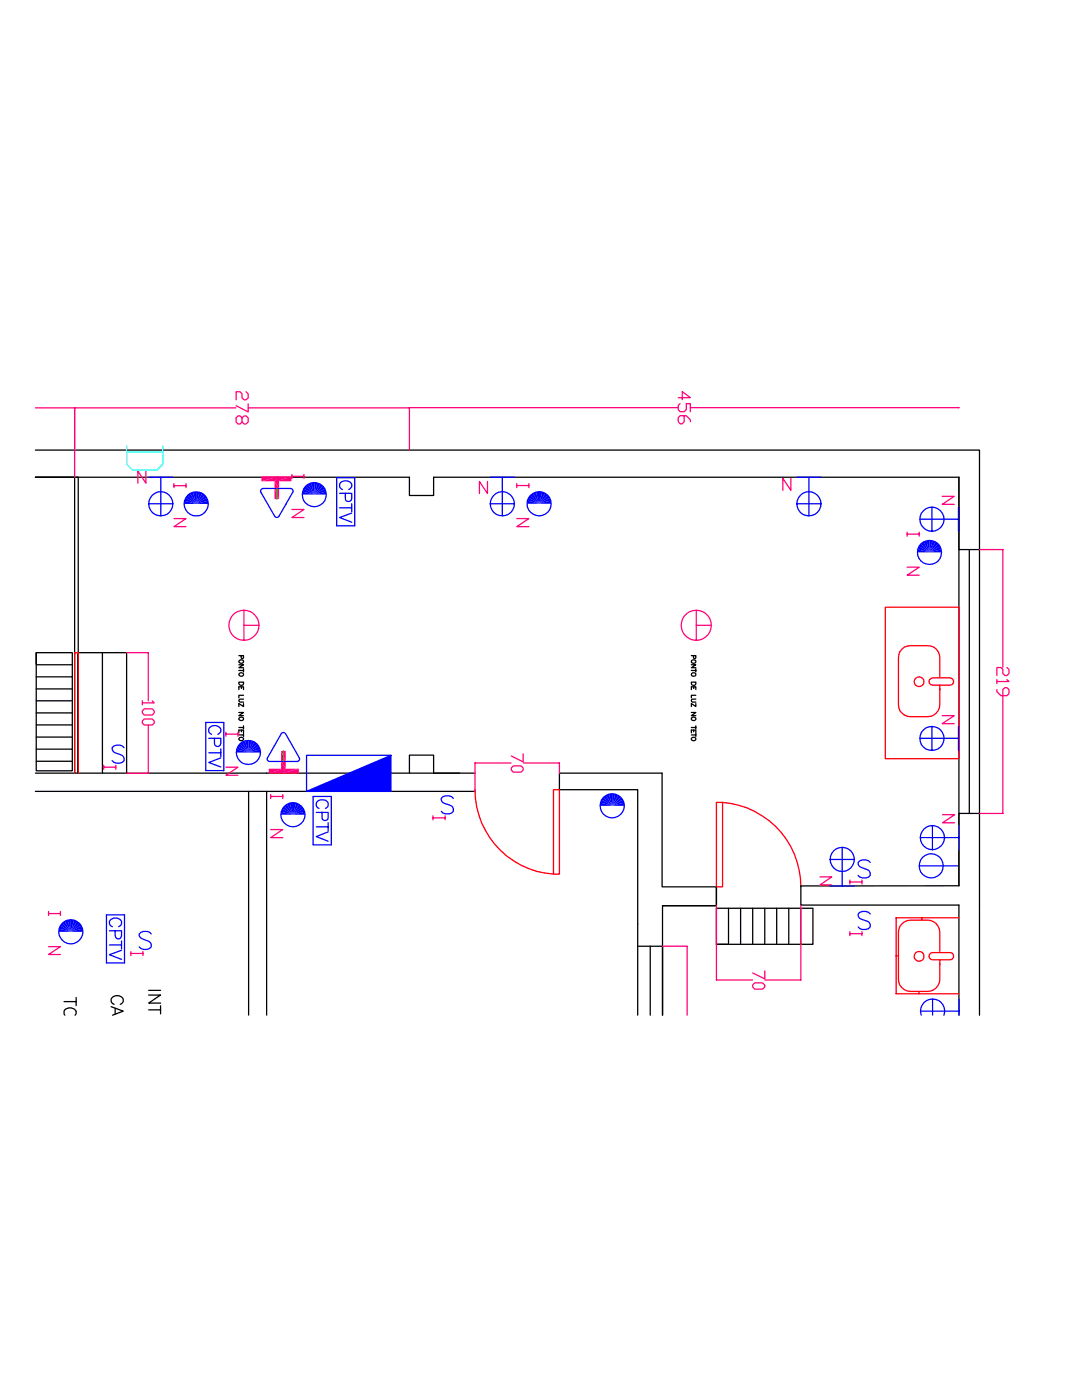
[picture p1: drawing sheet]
<svg xmlns="http://www.w3.org/2000/svg" width="216mm" height="279mm" viewBox="0 0 216 279" stroke-linecap="round" stroke-linejoin="round" font-family="sans-serif">
<g fill="none" stroke="#000" stroke-width=".25">
<path d="M7.1 89.8h188.3v112.8M14.9 95.2h.7v59.1M191.3 95.2h-104.8v3.7h-4.8v-3.7h-74.6h7.8v59.1h79.9M191.3 95.2v14.5h4.1M191.3 95.2v81.6M193.4 109.7v52.6M7.2 130.3h7.2v23.5h-7.2zM7.2 130.3v2.4h7.2M7.2 135.1h7.2M7.2 137.5h7.2M7.2 139.9h7.2M15.6 130.3h4.8v24"/>
<path d="M20.4 130.3h4.9v24M47.7 134.5a.42 .42 0 0 1 .6-.3 .42 .42 0 0 1 .1 .7h-.6zM47.7 136.1h.9v.3a.48 .48 0 0 1-.5 .4 .48 .48 0 0 1-.4-.4zM47.7 130.8h.9l-.1 .6h-.3l-.1-.6M47.7 132.7h.9l-.9 .6h.9M47.7 137.6v-.5h.9v.5M47.7 133.8h.9M47.7 131.9a.42 .42 0 0 1 .6-.2 .42 .42 0 0 1 .2 .6 .43 .43 0 0 1-.6 0 .43 .43 0 0 1-.2-.4zM48.2 137.1v.3M48.6 138.8h-.9v.5M48.6 139.5h-.6l-.3 .3 .1 .3h.8M48.6 133.5v.6"/>
<path d="M138 136.1h.8v.3a.46 .46 0 0 1-.4 .4 .46 .46 0 0 1-.4-.4zM138 130.8h.8v.6h-.4v-.6M138 132.7h.8l-.8 .6h.8M138 137.6v-.5h.8v.5M138 133.8h.8M138.4 137.1v.3M138.8 138.8h-.8v.5M138.8 139.5h-.6l-.2 .3 .1 .3h.7M138.8 133.5v.6M7.1 154.3h7.8M7.1 157.9h46.1M7.2 142.3h7.2"/>
<path d="M7.2 144.7h7.2M7.2 147.1h7.2M7.2 149.5h7.2M7.2 151.9h7.2M47.7 142.2h.9l-.9 .6h.9M47.7 146.3v-.6h.9v.6M47.7 145.2h.9M47.7 146.7h.9M47.8 143.2a.43 .43 0 0 1 .5-.1 .43 .43 0 0 1 .2 .5 .44 .44 0 0 1-.5 .2 .44 .44 0 0 1-.3-.5zM47.8 147.2a.43 .43 0 0 1 .5 0 .43 .43 0 0 1 .2 .5 .44 .44 0 0 1-.5 .1 .44 .44 0 0 1-.3-.5zM48.2 145.7v.3M48.6 140.4v.6l-.9-.6v.6"/>
<path d="M48.6 144.9v.6M48.6 146.4v.6M49.6 157.9v44.7M81.7 154.3v-3.6h4.8v3.6M94.8 157.9h-41.6v44.7M138 142.2h.8l-.8 .6h.8M138 146.3v-.6h.8v.6M138 145.2h.8M138 146.7h.8M138.4 145.7v.3M138.8 140.4v.6l-.8-.6v.6M138.8 144.9v.6"/>
<path d="M138.8 146.4v.6M143 177v3.8h-10.8M191.3 176.8h-31.5v3.8h31.5v22M195.4 162.3h-4.1v14.5M129.7 188.8v13.8M132.2 180.8h10.8v-3.8h-10.9v-22.7h-20.5v3.3h15.6v45M132.2 180.8v21.8v-13.8h-5M143 181.3h19.2v7.2h-19.2zM145.4 181.3v7.2h-2.4M147.8 181.3v7.2M150.2 181.3v7.2M152.6 181.3v7.2"/>
<path d="M155 181.3v7.2M157.4 181.3v7.2M159.8 181.3v7.2"/>
<circle cx="138.4" cy="132" r=".41"/>
<circle cx="138.4" cy="134.6" r=".41"/>
<circle cx="138.4" cy="147.5" r=".41"/>
<circle cx="138.4" cy="143.5" r=".41"/>
</g>
<path d="M25.3 89v3.6l1.2 1.2h4.8l1.2-1.2v-3.6M25.3 90.2h7.2" fill="none" stroke="#0ff" stroke-width=".25"/>
<g fill="none" stroke="#f00" stroke-width=".25">
<path d="M176.6 121.2h14.7v30.2h-14.7zM185.5 135.7l.6-.4h3.5a.72 .72 0 0 1 .7 .7 .72 .72 0 0 1-.7 .7h-3.5a.7 .7 0 0 1-.6-1zM187.5 135.1v-3.8a2.38 2.38 0 0 0-2.4-2.4h-3.4a2.38 2.38 0 0 0-2.4 2.4v9.3a2.46 2.46 0 0 0 2.4 2.4h3.4a2.46 2.46 0 0 0 2.4-2.4v-3.9M187.5 137.4v.3M14.9 154.3v-24h.7v24M94.8 157.6a16.8 16.8 0 0 0 15.6 16.8M110.4 157.6h1.2v16.8h-1.2zM143 160.1h1.2v16.9h-1.2zM144.2 160.1a16.8 16.8 0 0 1 15.6 16.9M178.8 190.7h.5M183.4 197.9v.4M183.9 183.2v.4"/>
<path d="M185.5 190.5l.3-.3 .3-.1h3.5a.72 .72 0 0 1 .7 .7 .72 .72 0 0 1-.7 .8h-3.5a.72 .72 0 0 1-.6-1.1zM187.5 189.9v-3.9a2.46 2.46 0 0 0-2.4-2.4h-3.4a2.46 2.46 0 0 0-2.4 2.4v9.4a2.46 2.46 0 0 0 2.4 2.5h3.4a2.46 2.46 0 0 0 2.4-2.5v-3.8M187.5 192.3v.2M191.3 183.2h-12.5v15.1h12.5"/>
<circle cx="183.4" cy="136" r=".98"/>
<circle cx="183.4" cy="190.9" r=".99"/>
</g>
<path d="M29.1 94v2.4l-1.6-2.4v2.4M97.3 96.1v2.4l-1.6-2.4v2.4M157.8 95.5v2.4l-1.6-2.4v2.4M188 99.1h2.4l-2.4 1.6h2.4M48.7 121.8v6a3 3 0 0 1-2.8-4.3 3 3 0 0 1 5.1-.6 3 3 0 0 1-1.6 4.8l-.7 .1M48.7 124.8h3M138.9 121.8v6a3 3 0 0 1-2.7-4.3 3 3 0 0 1 5-.6 3 3 0 0 1-1.6 4.8l-.7 .1M138.9 124.8h3M188 142.8h2.4l-2.4 1.6h2.4M163.6 175h2.4l-2.4 1.6h2.4M188.1 162.6h2.4l-2.4 1.6h2.4" fill="none" stroke="#ff007f" stroke-width=".25"/>
<g fill="none" stroke="#00f" stroke-width=".25">
<path d="M29.7 95.2h4.8M32.1 95.2v7.7M97.8 95.2h4.9M100.2 95.2v7.7M159 95.2h4.8M161.4 95.2v7.7M29.7 100.5a2.41 2.41 0 0 0 3.4 2.3 2.41 2.41 0 0 0 .5-4.1 2.41 2.41 0 0 0-3.8 1.2l-.1 .6h4.8M97.8 100.5a2.41 2.41 0 0 0 3.4 2.3 2.41 2.41 0 0 0 .6-4.1 2.41 2.41 0 0 0-3.9 1.2l-.1 .6h4.9M159 100.5a2.41 2.41 0 0 0 3.4 2.3 2.41 2.41 0 0 0 .6-4.1 2.41 2.41 0 0 0-3.9 1.2l-.1 .6h4.8M183.5 103.6h7.8M186 101.2a2.41 2.41 0 0 0-2.3 3.4 2.41 2.41 0 0 0 4.1 .6 2.41 2.41 0 0 0-1.2-3.9l-.6-.1v4.8M191.3 101.2v4.8"/>
<path d="M78 150.7l-16.8 7.2h16.8v-7.2h-16.8v7.2M183.5 147.4h7.8M186 145a2.39 2.39 0 0 0-2.3 3.4 2.39 2.39 0 0 0 4 .5 2.39 2.39 0 0 0-1.1-3.8l-.6-.1v4.8M191.3 145v4.8M165.6 171.5h4.9a2.41 2.41 0 0 1-3.5 2.2 2.41 2.41 0 0 1-.5-4 2.41 2.41 0 0 1 3.9 1.2l.1 .6M165.6 176.8h4.9M168.1 169.1v7.7M183.4 172.8h7.7M183.6 167.2h7.7M186 164.8a2.41 2.41 0 0 0-2.2 3.4 2.41 2.41 0 0 0 4 .5 2.41 2.41 0 0 0-1.2-3.9h-.6v4.8M191.3 164.8v4.8M186.1 199.4a2.38 2.38 0 0 0-2.3 3.2"/>
<path d="M191.4 199.4v3.2M183.7 201.8h7.7M186.1 202.6v-3.2a2.38 2.38 0 0 1 2.2 3.2"/>
<circle cx="185.8" cy="172.8" r="2.42"/>
</g>
<path d="M61.2 157.9l16.8-7.2v7.2z" fill="#00f"/>
<g fill="#ff007f">
<path d="M56.1 149.9h.9v2.1z"/>
<path d="M56.1 149.9l.9 2.1h-.9z"/>
<path d="M56.1 152h.9v1.4z"/>
<path d="M56.1 152l.9 1.4-.9 1z"/>
<path d="M57 153.4h2.6l-3.5 1z"/>
<path d="M56.1 154.4l3.5-1v1z"/>
</g>
<path d="M54.7 148.8h.1M56.1 146.4a.48 .48 0 0 1 .9 0l2.7 4.8a.49 .49 0 0 1-.4 .8h-5.5a.49 .49 0 0 1-.4-.8z" fill="none" stroke="#00f" stroke-width=".25"/>
<path d="M56.5 149.9v2.1" fill="none" stroke="#0f0" stroke-width=".25"/>
<g fill="#ff007f">
<path d="M53.6 154.4l2.9-1v1z"/>
<path d="M53.6 153.4h2.9l-2.9 1z"/>
<path d="M54.8 97.5l.9 2.1h-.9z"/>
<path d="M54.8 97.5h.9v2.1z"/>
<path d="M54.8 96l.9 1.5h-.9z"/>
<path d="M55.7 95.1v2.4l-.9-1.5z"/>
<path d="M52.1 96l3.6-.9-.9 .9z"/>
<path d="M52.1 95.1h3.6l-3.6 .9z"/>
</g>
<path d="M52.2 97.6l5.8-.1a.51 .51 0 0 1 .4 .7l-2.7 4.8a.48 .48 0 0 1-.9 0l-2.7-4.8-.1-.2zM57.1 100.6h.1" fill="none" stroke="#00f" stroke-width=".25"/>
<path d="M55.2 97.5v2.1" fill="none" stroke="#0f0" stroke-width=".25"/>
<g fill="#ff007f">
<path d="M55.2 95.1h3l-3 .9z"/>
<path d="M55.2 96l3-.9v.9z"/>
</g>
<path d="M12.8 199.9h2.4M15.2 199.1v1.6M12.9 202.6a.89 .89 0 0 1-.1-1 .89 .89 0 0 1 .9-.4 1.06 1.06 0 0 1 1.1 .2 1.06 1.06 0 0 1 .3 1.1l-.1 .1" fill="none" stroke="#000" stroke-width=".25"/>
<circle cx="14.1" cy="186" r="2.41" fill="none" stroke="#00f" stroke-width=".25"/>
<g fill="#00f">
<path d="M14.1 186l2.4-.7v.7z"/>
<path d="M14.1 186l2.1-1.3 .3 .6z"/>
<path d="M15.8 184.3l.4 .4-2.1 1.3z"/>
<path d="M15.3 183.9l.5 .4-1.7 1.7z"/>
<path d="M14.8 183.6l.5 .3-1.2 2.1z"/>
<path d="M14.1 183.5l.7 .1-.7 2.4z"/>
<path d="M13.5 183.6l.6-.1v2.5z"/>
<path d="M12.9 183.9l.6-.3 .6 2.4z"/>
<path d="M12.4 184.3l.5-.4 1.2 2.1z"/>
<path d="M12.4 184.3l1.7 1.7-2-1.3z"/>
<path d="M12.1 184.7l2 1.3-2.3-.7z"/>
<path d="M11.8 185.3l2.3 .7h-2.4z"/>
</g>
<path d="M9.7 188.9h2.4l-2.4 1.6h2.4M9.7 182.3h2.4M9.7 181.9v.8M12.1 181.9v.8" fill="none" stroke="#ff007f" stroke-width=".25"/>
<circle cx="39.2" cy="100.5" r="2.4" fill="none" stroke="#00f" stroke-width=".25"/>
<g fill="#00f">
<path d="M39.2 100.6l2.3-.7 .1 .7z"/>
<path d="M39.2 100.6l2-1.3 .3 .6z"/>
<path d="M40.8 98.8l.4 .5-2 1.3z"/>
<path d="M40.4 98.5l.4 .3-1.6 1.8z"/>
<path d="M39.8 98.2l.6 .3-1.2 2.1z"/>
<path d="M39.2 98.2h.6l-.6 2.4z"/>
<path d="M38.5 98.2h.7v2.4z"/>
<path d="M38 98.5l.5-.3 .7 2.4z"/>
<path d="M37.5 98.8l.5-.3 1.2 2.1z"/>
<path d="M37.5 98.8l1.7 1.8-2.1-1.3z"/>
<path d="M37.1 99.3l2.1 1.3-2.4-.7z"/>
<path d="M36.8 99.9l2.4 .7h-2.5z"/>
</g>
<path d="M34.7 96.9h2.4M34.7 96.5v.8M37.1 96.5v.8M34.7 103.5h2.4l-2.4 1.6h2.4" fill="none" stroke="#ff007f" stroke-width=".25"/>
<circle cx="62.7" cy="98.7" r="2.41" fill="none" stroke="#00f" stroke-width=".25"/>
<g fill="#00f">
<path d="M62.7 98.7l2.3-.6 .1 .6z"/>
<path d="M62.7 98.7l2.1-1.2 .2 .6z"/>
<path d="M64.4 97l.4 .5-2.1 1.2z"/>
<path d="M63.9 96.6l.5 .4-1.7 1.7z"/>
<path d="M63.3 96.4l.6 .2-1.2 2.1z"/>
<path d="M62.7 96.3l.6 .1-.6 2.3z"/>
<path d="M62.1 96.4l.6-.1v2.4z"/>
<path d="M61.5 96.6l.6-.2 .6 2.3z"/>
<path d="M61 97l.5-.4 1.2 2.1z"/>
<path d="M61 97l1.7 1.7-2.1-1.2z"/>
<path d="M60.6 97.5l2.1 1.2-2.3-.6z"/>
<path d="M60.4 98.1l2.3 .6h-2.4z"/>
</g>
<path d="M58.2 95.1h2.5M58.2 94.7v.8M60.7 94.7v.8M58.2 101.7h2.5l-2.5 1.6h2.5" fill="none" stroke="#ff007f" stroke-width=".25"/>
<circle cx="49.6" cy="150.2" r="2.4" fill="none" stroke="#00f" stroke-width=".25"/>
<g fill="#00f">
<path d="M49.6 150.2l2.3-.6 .1 .6z"/>
<path d="M49.6 150.2l2-1.2 .3 .6z"/>
<path d="M51.3 148.5l.3 .5-2 1.2z"/>
<path d="M50.7 148.1l.6 .4-1.7 1.7z"/>
<path d="M50.2 147.9l.5 .2-1.1 2.1z"/>
<path d="M49.6 147.8l.6 .1-.6 2.3z"/>
<path d="M48.9 147.9l.7-.1v2.4z"/>
<path d="M48.3 148.1l.6-.2 .7 2.3z"/>
<path d="M47.9 148.5l.4-.4 1.3 2.1z"/>
<path d="M47.9 148.5l1.7 1.7-2.1-1.2z"/>
<path d="M47.5 149l2.1 1.2-2.4-.6z"/>
<path d="M47.2 149.6l2.4 .6h-2.4z"/>
</g>
<path d="M45.1 153.1h2.4l-2.4 1.6h2.4M45.1 146.5h2.4M45.1 146.1v.8M47.5 146.1v.8" fill="none" stroke="#ff007f" stroke-width=".25"/>
<circle cx="58.5" cy="162.6" r="2.4" fill="none" stroke="#00f" stroke-width=".25"/>
<g fill="#00f">
<path d="M58.5 162.6l2.3-.6 .1 .6z"/>
<path d="M58.5 162.6l2-1.2 .3 .6z"/>
<path d="M60.1 160.9l.4 .5-2 1.2z"/>
<path d="M59.6 160.5l.5 .4-1.6 1.7z"/>
<path d="M59.1 160.3l.5 .2-1.1 2.1z"/>
<path d="M58.5 160.2l.6 .1-.6 2.3z"/>
<path d="M57.8 160.3l.7-.1v2.4z"/>
<path d="M57.3 160.5l.5-.2 .7 2.3z"/>
<path d="M56.8 160.9l.5-.4 1.2 2.1z"/>
<path d="M56.8 160.9l1.7 1.7-2.1-1.2z"/>
<path d="M56.4 161.4l2.1 1.2-2.4-.6z"/>
<path d="M56.1 162l2.4 .6h-2.5z"/>
</g>
<path d="M54 159h2.4M54 158.6v.8M56.4 158.6v.8M54 165.6h2.4l-2.4 1.6h2.4" fill="none" stroke="#ff007f" stroke-width=".25"/>
<circle cx="107.6" cy="100.5" r="2.41" fill="none" stroke="#00f" stroke-width=".25"/>
<g fill="#00f">
<path d="M107.6 100.5l2.3-.6 .1 .6z"/>
<path d="M107.6 100.5l2.1-1.2 .2 .6z"/>
<path d="M107.6 100.5l1.7-1.7 .4 .5z"/>
<path d="M108.8 98.5l.5 .3-1.7 1.7z"/>
<path d="M108.2 98.2l.6 .3-1.2 2z"/>
<path d="M107.6 98.1l.6 .1-.6 2.3z"/>
<path d="M107 98.2l.6-.1v2.4z"/>
<path d="M106.4 98.5l.6-.3 .6 2.3z"/>
<path d="M105.9 98.8l.5-.3 1.2 2z"/>
<path d="M105.9 98.8l1.7 1.7-2.1-1.2z"/>
<path d="M105.5 99.3l2.1 1.2-2.4-.6z"/>
<path d="M105.2 99.9l2.4 .6h-2.4z"/>
</g>
<path d="M103.1 96.9h2.4M103.1 96.5v.8M105.5 96.5v.8M103.1 103.5h2.4l-2.4 1.6h2.4" fill="none" stroke="#ff007f" stroke-width=".25"/>
<circle cx="185.5" cy="110.2" r="2.41" fill="none" stroke="#00f" stroke-width=".25"/>
<g fill="#00f">
<path d="M185.5 110.2l2.3-.6 .1 .6z"/>
<path d="M185.5 110.2l2.1-1.2 .2 .6z"/>
<path d="M185.5 110.2l1.7-1.7 .4 .5z"/>
<path d="M186.7 108.2l.5 .3-1.7 1.7z"/>
<path d="M186.1 107.9l.6 .3-1.2 2z"/>
<path d="M185.5 107.9h.6l-.6 2.3z"/>
<path d="M184.9 107.9h.6v2.3z"/>
<path d="M184.3 108.2l.6-.3 .6 2.3z"/>
<path d="M183.8 108.5l.5-.3 1.2 2z"/>
<path d="M183.8 108.5l1.7 1.7-2.1-1.2z"/>
<path d="M183.4 109l2.1 1.2-2.4-.6z"/>
<path d="M183.1 109.6l2.4 .6h-2.4z"/>
</g>
<path d="M181 113.2h2.4l-2.4 1.6h2.4M181 106.6h2.4M181 106.2v.8M183.4 106.2v.8" fill="none" stroke="#ff007f" stroke-width=".25"/>
<circle cx="122.1" cy="160.8" r="2.42" fill="none" stroke="#00f" stroke-width=".25"/>
<g fill="#00f">
<path d="M122.2 160.8l2.3-.6 .1 .6z"/>
<path d="M122.2 160.8l2-1.2 .3 .6z"/>
<path d="M122.2 160.8l1.7-1.7 .3 .5z"/>
<path d="M123.4 158.7l.5 .4-1.7 1.7z"/>
<path d="M122.8 158.5l.6 .2-1.2 2.1z"/>
<path d="M122.2 158.4l.6 .1-.6 2.3z"/>
<path d="M121.5 158.5l.7-.1v2.4z"/>
<path d="M120.9 158.7l.6-.2 .7 2.3z"/>
<path d="M120.4 159.1l.5-.4 1.3 2.1z"/>
<path d="M120.4 159.1l1.8 1.7-2.2-1.2z"/>
<path d="M120 159.6l2.2 1.2-2.4-.6z"/>
<path d="M119.8 160.2l2.4 .6h-2.4z"/>
</g>
<g fill="none" stroke="#00f" stroke-width=".25">
<path d="M67.2 95.3h3.6v9.6h-3.6zM67.8 98.5h2.4l-.1 1.4a.65 .65 0 0 1-.7 .2 .65 .65 0 0 1-.5-.6v-1M68.3 97.7a.9 .9 0 0 1-.5-1 .9 .9 0 0 1 .9-.7 1.06 1.06 0 0 1 1.1 .2 1.06 1.06 0 0 1 .3 1.1l-.5 .4M67.8 101.3h2.4M70.2 102.4l-2.4 .9 2.4 .9M70.2 100.5v1.6M24.8 149.2a1.56 1.56 0 0 0-2.4 0 1 1 0 0 0 .7 1.1l1 .3a.87 .87 0 0 1 .6 .7 .87 .87 0 0 1-.3 .8 1.63 1.63 0 0 1-2-.3M41.1 144.2h3.6v9.6h-3.6zM41.6 147.4h2.5v1a.64 .64 0 0 1-.7 .6 .64 .64 0 0 1-.6-.6v-1M41.6 150.2h2.5M42.2 146.6a.9 .9 0 0 1-.6-1.1 .9 .9 0 0 1 .9-.7 1.17 1.17 0 0 1 1.6 1.2l-.6 .6M44.1 151.2l-2.5 1 2.5 .9"/>
<path d="M44.1 149.4v1.6M62.5 159h3.6v9.6h-3.6zM90.5 159.3a1.6 1.6 0 0 0-2.5 0 .91 .91 0 0 0 .7 1.1l1.1 .3a.89 .89 0 0 1 .6 .7 .89 .89 0 0 1-.3 .9 1.68 1.68 0 0 1-2.1-.4M63.1 162.1h2.4l-.1 1.4a.71 .71 0 0 1-1.1 0v-1.4M63.1 165h2.4M63.7 161.3a.87 .87 0 0 1-.6-1 .87 .87 0 0 1 .9-.7 1.06 1.06 0 0 1 1.1 .2 1.06 1.06 0 0 1 .3 1.2l-.5 .3M65.5 166l-2.4 1 2.4 .9M65.5 164.2v1.6M173.6 172.1a1.6 1.6 0 0 0-2.4 0 .91 .91 0 0 0 .7 1l1.1 .4a.87 .87 0 0 1 .6 .7 .87 .87 0 0 1-.3 .8 1.71 1.71 0 0 1-2.1-.3M21.2 182.6h3.6v9.6h-3.6zM21.8 185.8h2.4v1a.64 .64 0 0 1-.6 .6 .64 .64 0 0 1-.6-.6v-1M21.8 188.6h2.4"/>
<path d="M22.4 184.9a.89 .89 0 0 1-.6-1 .89 .89 0 0 1 1-.7 1.06 1.06 0 0 1 1.1 .3 1.06 1.06 0 0 1 .2 1.1l-.4 .3M24.2 189.6l-2.4 .9 2.4 1M24.2 187.8v1.6M30.2 186.4a1.6 1.6 0 0 0-2.4 0 .99 .99 0 0 0 .7 1l1 .4a.87 .87 0 0 1 .6 .6 .87 .87 0 0 1-.3 .9 1.71 1.71 0 0 1-2-.3M173.6 182.4a1.62 1.62 0 0 0-2.4 0 .92 .92 0 0 0 .7 1.1l1 .3a.86 .86 0 0 1 .7 .6 .86 .86 0 0 1-.3 .9 1.68 1.68 0 0 1-2.1-.3"/>
</g>
<path d="M29.7 198.6h2.3l-2.3 1.6h2.3M29.7 197.6h2.3M22.2 200.9l2.4 .9-2.1 .8M22.8 200.4a.89 .89 0 0 1-.6-1 .89 .89 0 0 1 .9-.7 1.06 1.06 0 0 1 1.1 .3 1.06 1.06 0 0 1 .3 1.1l-.5 .3M23 201.2v1.2M29.7 201.5h2.3M32 200.7v1.6" fill="none" stroke="#000" stroke-width=".25"/>
<g fill="none" stroke="#ff007f" stroke-width=".25">
<path d="M49.1 78.2l.4 .4v.8l-.4 .4h-.4l-.4-.4v-.8l-.4-.4h-.8v1.6M135.3 79.4h2.4l-1.6-1.3v1.6M7.1 81.4h7.8M14.9 81.4v13.8M14.9 81.4h32.2M48.3 83.4l.4-.4h.4l.4 .4v.8l-.4 .4h-.4l-.4-.4v-.8l-.4-.4h-.4l-.4 .4v.8l.4 .4h.4l.4-.4M49.5 80.6v1.6l-2.4-1.2M49.5 81.4h32.2M81.7 81.3v8.5M81.7 81.4h53.6M135.7 80.6l-.4 .3v.8l.4 .5h.8l.4-.5v-1.1h.8v1.6M136.5 83v1.2l-.4 .4h-.4l-.4-.4v-.9l.4-.3h1.2l.8 .8v.4"/>
<path d="M137.7 81.4h53.6M191.3 81.3v.1M195.4 109.7h4.7M200.1 109.7v23.5M25.3 130.3h4.3M28.4 139.9v.8M29.6 130.3v9.6M30.4 139.9l.4 .4h-2.4M198.9 137.6v.4l.8 .8h1.2l.4-.4v-.8l-.4-.4h-.4l-.4 .4v24.7M198.9 135.6v.8M200.9 133.2l.4 .4v.8l-.4 .4h-.4l-.4-.4v-.8l-.4-.4h-.8v1.6M200.9 135.6l.4 .4h-2.4"/>
<path d="M20.7 152.7v.8M20.7 153.1h2.4M23.1 152.7v.8M25.3 154.3h4.3M28.8 141.5h1.6l.4 .4v.4l-.4 .4h-1.6l-.4-.4v-.4zM28.8 143.5h1.6l.4 .4v.4l-.4 .4h-1.6l-.4-.4v-.4zM29.6 144.7v9.6M94.8 152.2v5.7M94.8 152.3h7.2M102.4 152.9h1.6l.4 .4v.4l-.4 .4h-1.6l-.4-.4v-.4zM104.4 150.4v1.7l-2.4-1.2M104.4 152.3h7.2"/>
<path d="M111.6 152.2v2.1M86.4 162.8v.8M86.4 163.2h2.4M88.8 162.8v.8M169.6 175.6v.8M169.6 176h2.4M172 175.6v.8M195.4 162.3h4.7M26.1 189.9v.8M26.1 190.3h2.4M28.5 189.9v.8M132.2 188.8h5l-.1 13.8"/>
<path d="M143 180.8v14.8M143 195.6h7.1M150.6 196.2h1.6l.4 .4v.4l-.4 .4h-1.6l-.4-.4v-.4zM152.6 193.8v1.6l-2.4-1.2M159.8 180.7v14.9h-7.2M169.6 185.9v.8M169.6 186.3h2.4M172 185.9v.8"/>
</g>
<path d="M14.9 81.4h.1M81.7 81.4h.1M191.3 81.4h.1M200.1 109.7h.1M29.6 130.3h.1M29.6 154.3h.1M94.8 152.3h.1M111.6 152.3h.1M200.1 162.3h.1M137.1 188.8v.1M143 195.6h.1M159.8 195.6h.1" fill="none" stroke="#ff007f" stroke-width=".2"/>
</svg>
